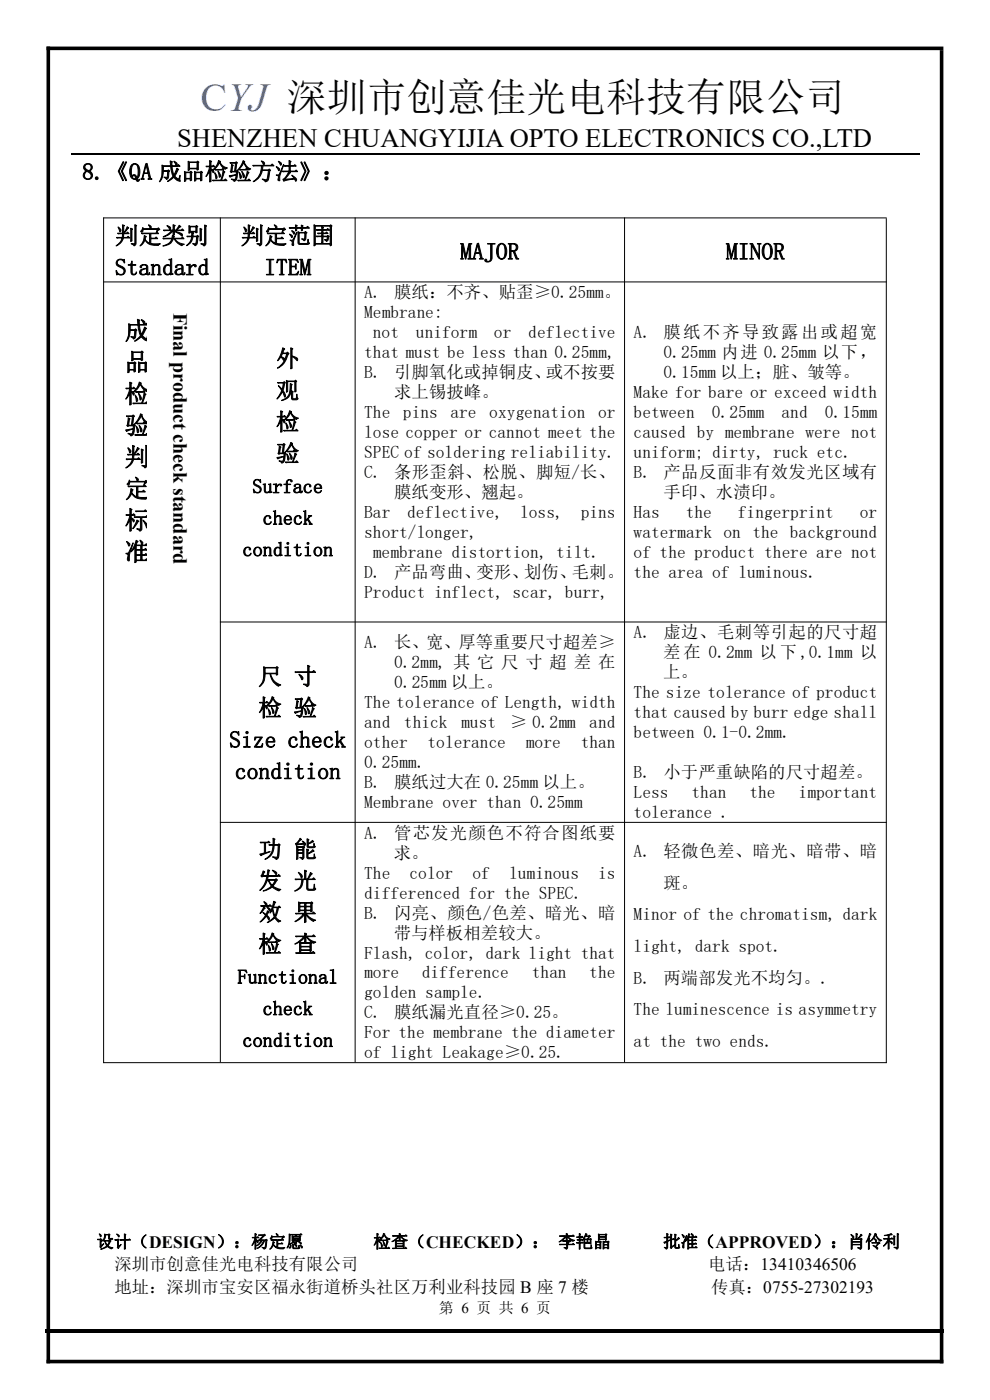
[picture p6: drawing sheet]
<svg xmlns="http://www.w3.org/2000/svg" width="210mm" height="297mm" viewBox="0 0 210 297" stroke-linecap="round" stroke-linejoin="round" font-family="sans-serif">
<defs><g id="words">
<text font-size="8.5" fill="#36f" x="42.5" y="23.5">CYJ 深圳市创意佳光电科技有限公司</text>
<text font-size="5.6" x="37.6" y="31.3">SHENZHEN CHUANGYIJIA OPTO ELECTRONICS CO.,LTD</text>
<g font-size="5.3">
<text x="26.5" y="72">成</text>
<text x="26.5" y="78.7">品</text>
<text x="26.5" y="85.4">检</text>
<text x="26.5" y="92.1">验</text>
<text x="26.5" y="98.8">判</text>
<text x="26.5" y="105.5">定</text>
<text x="26.5" y="112.2">标</text>
<text x="26.5" y="118.9">准</text>
</g>
<g font-size="5">
<text x="17.4" y="38.1">8.《QA 成品检验方法》：</text>
<text x="24.4" y="51.7">判定类别</text>
<text x="51.1" y="51.7">判定范围</text>
<text x="24.4" y="58.4">Standard</text>
<text x="56" y="58.4">ITEM</text>
<text x="97.7" y="55.1">MAJOR</text>
<text x="154" y="55.1">MINOR</text>
<text x="58.5" y="77.8">外</text>
<text x="58.5" y="84.5">观</text>
<text x="58.5" y="91.2">检</text>
<text x="58.5" y="97.9">验</text>
<text x="54.8" y="145.2">尺 寸</text>
<text x="54.8" y="151.9">检 验</text>
<text x="48.6" y="158.6">Size check</text>
<text x="49.8" y="165.3">condition</text>
<text x="54.8" y="181.9">功 能</text>
<text x="54.8" y="188.6">发 光</text>
<text x="54.8" y="195.3">效 果</text>
<text x="54.8" y="202">检 查</text>
</g>
<g font-size="4.2">
<text x="36.8" y="66.3" transform="rotate(90 36.8 66.3)">Final product check standard</text>
<text x="53.6" y="104.6">Surface</text>
<text x="55.7" y="111.3">check</text>
<text x="51.4" y="118">condition</text>
<text x="50.4" y="208.7">Functional</text>
<text x="55.7" y="215.4">check</text>
<text x="51.4" y="222.1">condition</text>
</g>
<g font-size="3.7">
<text x="77.3" y="63.3">A.</text>
<text x="83.6" y="63.3">膜纸：不齐、贴歪≥0.25mm。</text>
<text x="77.3" y="67.5">Membrane:</text>
<text x="79.1" y="71.8">not</text>
<text x="88.2" y="71.8">uniform</text>
<text x="104.8" y="71.8">or</text>
<text x="112.1" y="71.8">deflective</text>
<text x="134.4" y="71.8">A.</text>
<text x="140.8" y="71.8">膜纸不齐导致露出或超宽</text>
<text x="77.3" y="76">that must be less than 0.25mm,</text>
<text x="140.8" y="76">0.25mm 内进 0.25mm 以下，</text>
<text x="77.3" y="80.2">B.</text>
<text x="83.6" y="80.2">引脚氧化或掉铜皮、或不按要</text>
<text x="140.8" y="80.2">0.15mm 以上；脏、皱等。</text>
<text x="77.3" y="88.7">The</text>
<text x="83.6" y="84.5">求上锡披峰。</text>
<text x="85.5" y="88.7">pins</text>
<text x="95.5" y="88.7">are</text>
<text x="103.8" y="88.7">oxygenation</text>
<text x="126.9" y="88.7">or</text>
<text x="134.4" y="84.5">Make for bare or exceed width</text>
<text x="134.4" y="88.7">between</text>
<text x="151" y="88.7">0.25mm</text>
<text x="165.8" y="88.7">and</text>
<text x="175" y="88.7">0.15mm</text>
<text x="77.3" y="92.9">lose copper or cannot meet the</text>
<text x="134.4" y="92.9">caused by membrane were not</text>
<text x="77.3" y="97.2">SPEC of soldering reliability.</text>
<text x="77.3" y="101.4">C.</text>
<text x="83.6" y="101.4">条形歪斜、松脱、脚短/长、</text>
<text x="134.4" y="97.2">uniform; dirty, ruck etc.</text>
<text x="134.4" y="101.4">B.</text>
<text x="140.8" y="101.4">产品反面非有效发光区域有</text>
<text x="83.6" y="105.6">膜纸变形、翘起。</text>
<text x="140.8" y="105.6">手印、水渍印。</text>
<text x="77.3" y="109.9">Bar</text>
<text x="86.4" y="109.9">deflective,</text>
<text x="110.3" y="109.9">loss,</text>
<text x="123.2" y="109.9">pins</text>
<text x="134.4" y="109.9">Has</text>
<text x="145.5" y="109.9">the</text>
<text x="156.5" y="109.9">fingerprint</text>
<text x="182.4" y="109.9">or</text>
<text x="77.3" y="114.1">short/longer,</text>
<text x="79.1" y="118.3">membrane distortion, tilt.</text>
<text x="134.4" y="114.1">watermark on the background</text>
<text x="134.4" y="118.3">of the product there are not</text>
<text x="77.3" y="122.6">D.</text>
<text x="83.6" y="122.6">产品弯曲、变形、划伤、毛刺。</text>
<text x="134.4" y="122.6">the area of luminous.</text>
<text x="77.3" y="126.8">Product inflect, scar, burr,</text>
<text x="77.3" y="137.6">A.</text>
<text x="83.6" y="137.6">长、宽、厚等重要尺寸超差≥</text>
<text x="134.4" y="135.4">A.</text>
<text x="140.8" y="135.4">虚边、毛刺等引起的尺寸超</text>
<text x="83.6" y="141.8">0.2mm, 其 它 尺 寸 超 差 在</text>
<text x="140.7" y="139.7">差 在 0.2mm 以 下 ,0.1mm 以</text>
<text x="140.7" y="143.9">上。</text>
<text x="83.6" y="146">0.25mm 以上。</text>
<text x="134.4" y="148.1">The size tolerance of product</text>
<text x="77.3" y="150.3">The tolerance of Length, width</text>
<text x="77.3" y="154.5">and</text>
<text x="85.7" y="154.5">thick</text>
<text x="97.8" y="154.5">must</text>
<text x="108.1" y="154.5">≥ 0.2mm</text>
<text x="125" y="154.5">and</text>
<text x="134.4" y="152.4">that caused by burr edge shall</text>
<text x="77.3" y="158.7">other</text>
<text x="90.7" y="158.7">tolerance</text>
<text x="111.5" y="158.7">more</text>
<text x="123.2" y="158.7">than</text>
<text x="134.4" y="156.6">between 0.1-0.2mm.</text>
<text x="77.3" y="163">0.25mm.</text>
<text x="77.3" y="167.2">B.</text>
<text x="83.6" y="167.2">膜纸过大在 0.25mm 以上。</text>
<text x="134.4" y="165.1">B.</text>
<text x="140.8" y="165.1">小于严重缺陷的尺寸超差。</text>
<text x="77.3" y="171.4">Membrane over than 0.25mm</text>
<text x="134.4" y="169.3">Less</text>
<text x="134.4" y="173.5">tolerance .</text>
<text x="146.7" y="169.3">than</text>
<text x="159" y="169.3">the</text>
<text x="169.4" y="169.3">important</text>
<text x="77.3" y="177.9">A.</text>
<text x="83.6" y="177.9">管芯发光颜色不符合图纸要</text>
<text x="83.5" y="182.2">求。</text>
<text x="134.4" y="181.8">A.</text>
<text x="140.8" y="181.8">轻微色差、暗光、暗带、暗</text>
<text x="77.3" y="186.4">The</text>
<text x="77.3" y="190.6">differenced for the SPEC.</text>
<text x="86.9" y="186.4">color</text>
<text x="100.2" y="186.4">of</text>
<text x="108" y="186.4">luminous</text>
<text x="126.9" y="186.4">is</text>
<text x="140.8" y="188.6">斑。</text>
<text x="77.3" y="194.9">B.</text>
<text x="83.6" y="194.9">闪亮、颜色/色差、暗光、暗</text>
<text x="134.4" y="195.3">Minor of the chromatism, dark</text>
<text x="77.3" y="203.3">Flash, color, dark light that</text>
<text x="83.5" y="199.1">带与样板相差较大。</text>
<text x="134.4" y="201.9">light, dark spot.</text>
<text x="77.3" y="207.6">more</text>
<text x="89.4" y="207.6">difference</text>
<text x="112.8" y="207.6">than</text>
<text x="125" y="207.6">the</text>
<text x="134.4" y="208.7">B.</text>
<text x="140.8" y="208.7">两端部发光不均匀。.</text>
<text x="77.3" y="211.8">golden sample.</text>
<text x="134.4" y="215.4">The luminescence is asymmetry</text>
<text x="77.3" y="216">C.</text>
<text x="77.3" y="220.3">For the membrane the diameter</text>
<text x="83.6" y="216">膜纸漏光直径≥0.25。</text>
<text x="77.3" y="224.5">of light Leakage≥0.25.</text>
<text x="134.4" y="222.1">at the two ends.</text>
<text x="20.4" y="264.7">设计（DESIGN）：杨定愿</text>
<text x="24.3" y="269.5">深圳市创意佳光电科技有限公司</text>
<text x="79.2" y="264.7">检查（CHECKED）： 李艳晶</text>
<text x="140.7" y="264.7">批准（APPROVED）：肖伶利</text>
<text x="150.2" y="269.5">电话：13410346506</text>
<text x="24.3" y="274.3">地址：深圳市宝安区福永街道桥头社区万利业科技园 B 座 7 楼</text>
<text x="150.8" y="274.3">传真：0755-27302193</text>
</g>
<text font-size="3.2" x="93.1" y="278.6">第 6 页 共 6 页</text>
</g></defs>
<path d="M15 32.6h180" fill="none" stroke="#000" stroke-width=".25"/>
<path d="M9.7 281.9h190.5v.8h-190.5z" fill="#000"/>
<path d="M21.9 46.2h166.2M21.9 59.8h166.2M22 46.1v179.4M46.7 46.1v179.3M75.3 46.1v179.3M132.5 46.1v179.3M188 46.3v179.2M46.7 132h141.4M46.7 174.5h141.4M21.9 225.4h166.2" fill="none" stroke="#000" stroke-width=".21"/>
<path d="M31.2 65.1h12.4v56.7h-12.4z" fill-rule="evenodd" fill="#fff"/>
<path d="M9.9 10.3h190.2M10.2 9.9v279.3M199.7 10.6v278.6M9.9 288.8h190.2" fill="none" stroke="#000" stroke-width=".76" stroke-linecap="butt"/>
<use href="#words"/>
</svg>
